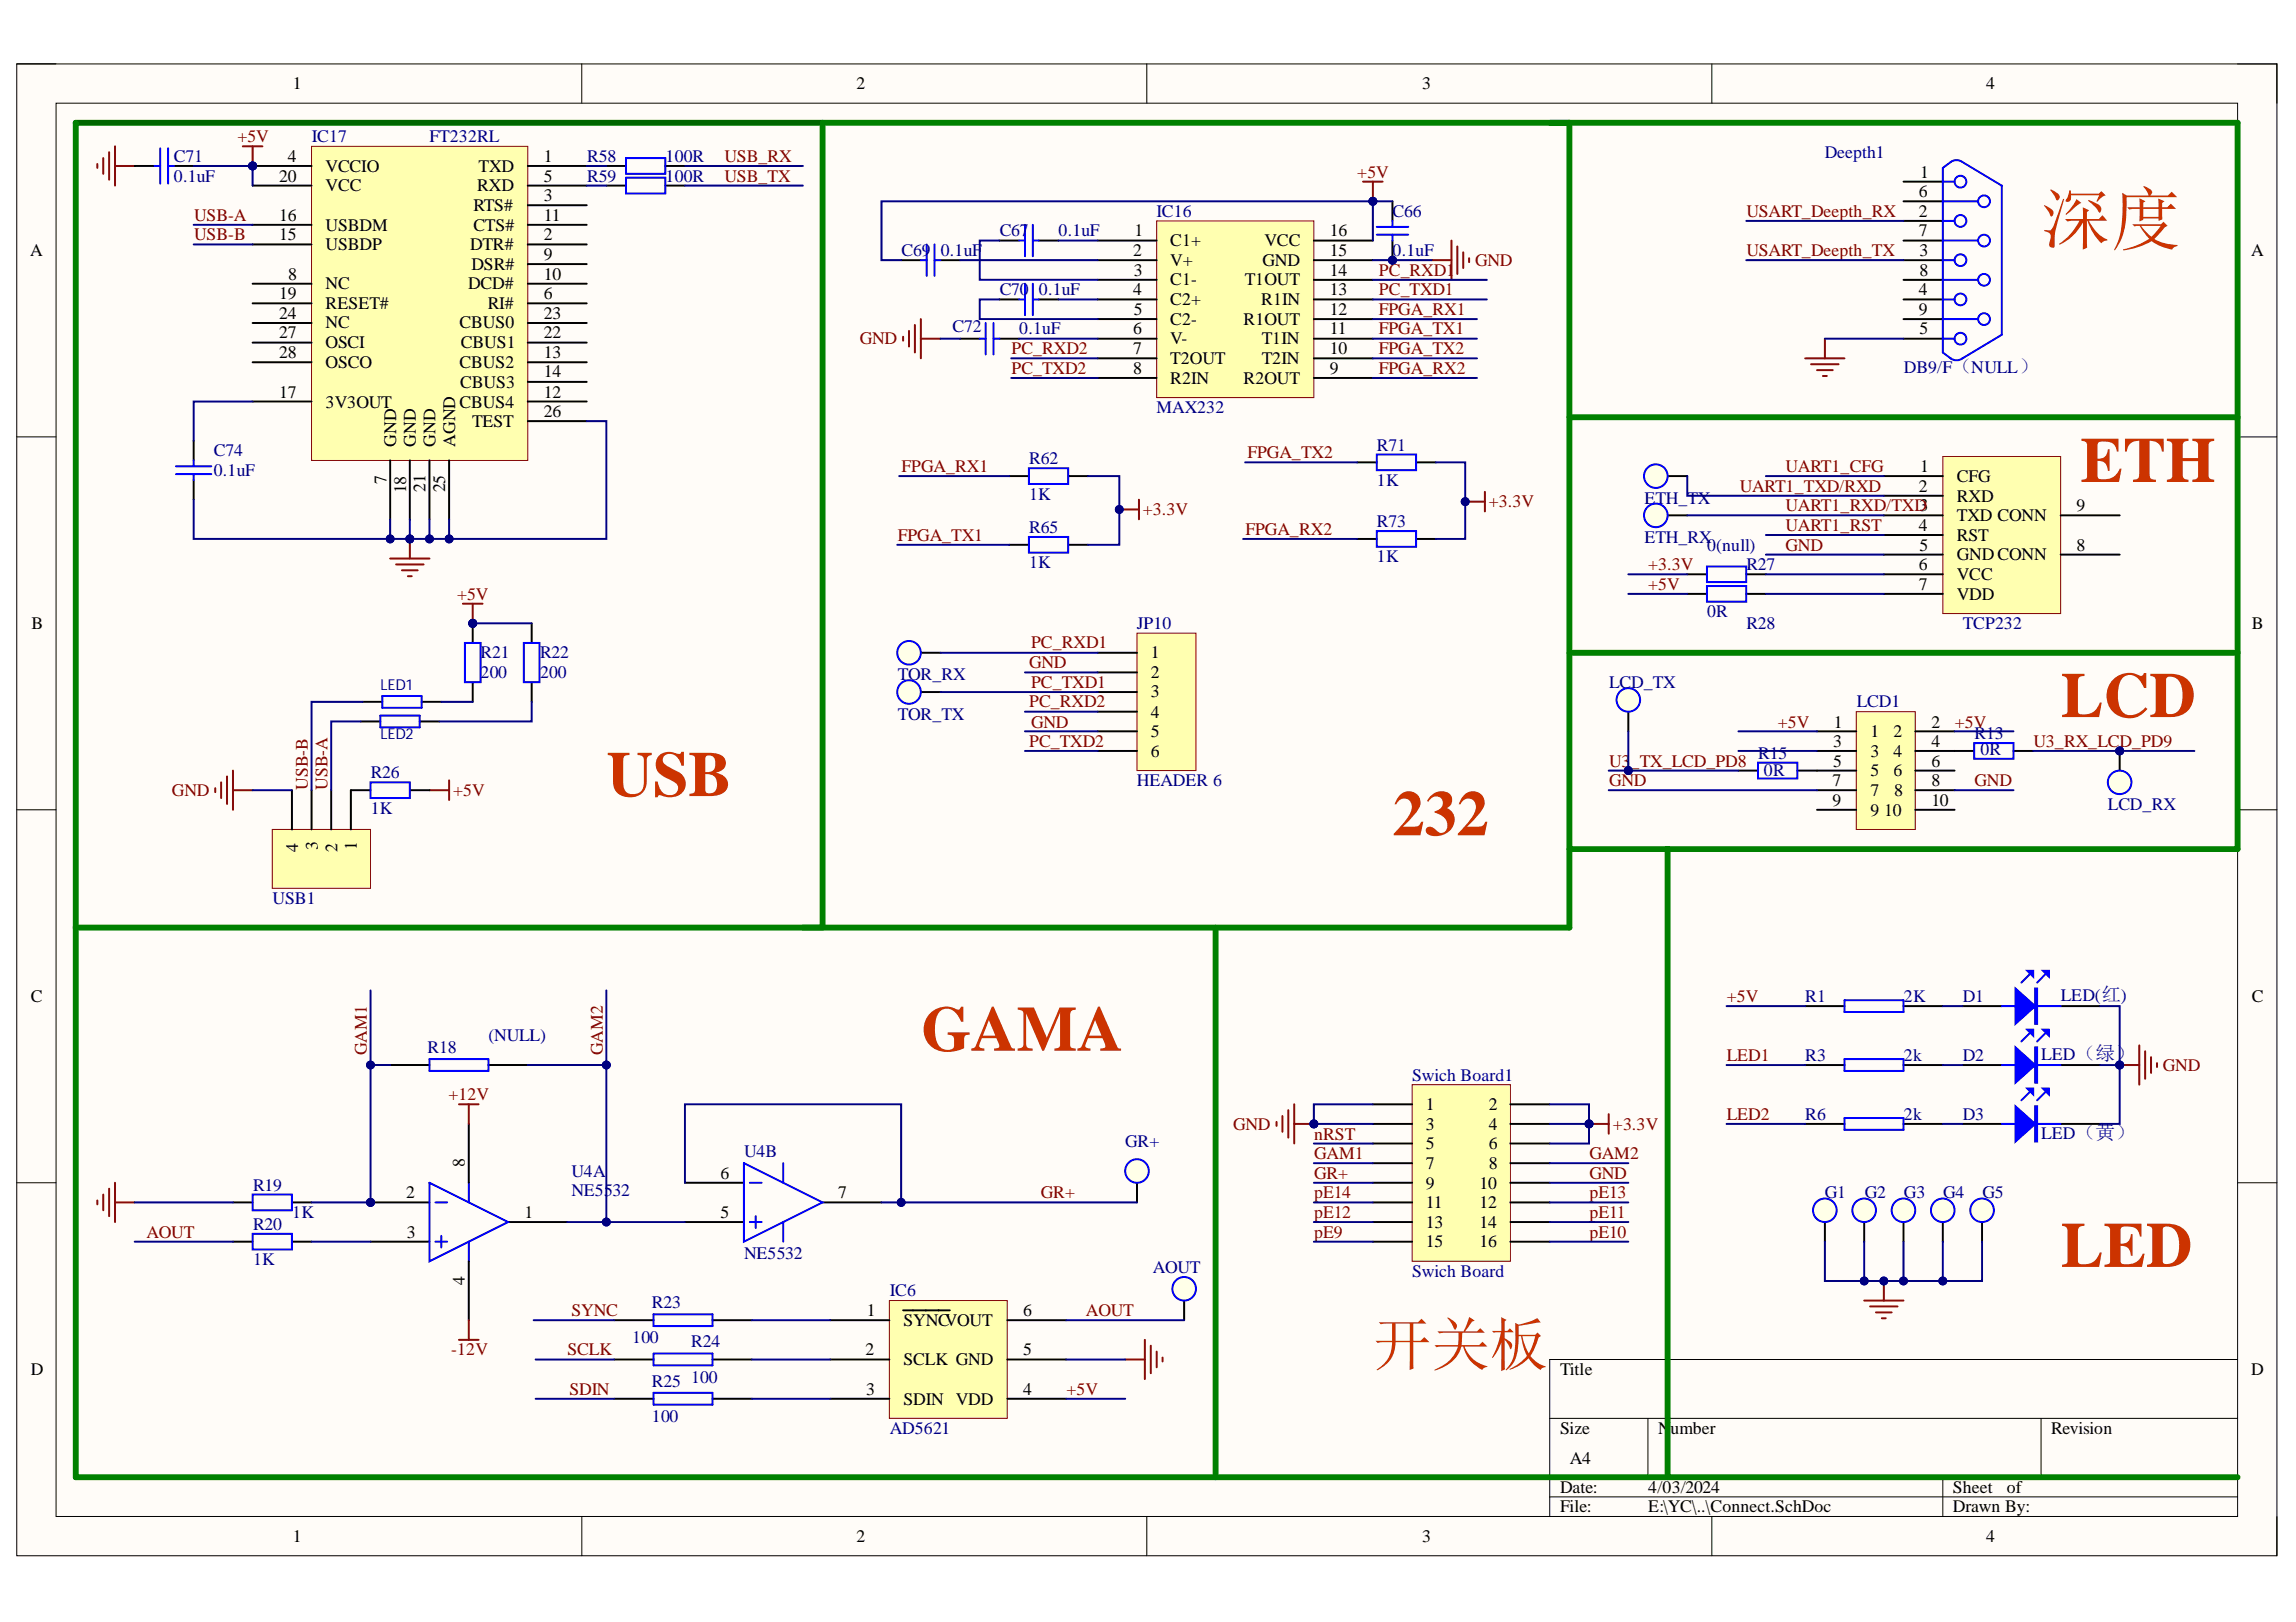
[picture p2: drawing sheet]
<svg xmlns="http://www.w3.org/2000/svg" width="297mm" height="210mm" viewBox="0 0 297 210" stroke-linecap="round" stroke-linejoin="round" font-family="sans-serif">
<defs><g id="words">
<text font-size="9" fill="#c30" x="264.1" y="31.5">深度</text>
<g font-size="8.3" fill="#c30">
<text x="269.2" y="62.4">ETH</text>
<text x="266.6" y="92.8">LCD</text>
<text x="78.5" y="103">USB</text>
<text x="180.2" y="108.1">232</text>
<text x="119.2" y="136">GAMA</text>
<text x="266.6" y="164">LED</text>
</g>
<text font-size="7.6" fill="#c30" x="177.6" y="176.6">开关板</text>
<g font-size="2.3">
<text x="37.9" y="11.6">1</text>
<text x="110.8" y="11.6">2</text>
<text x="184" y="11.6">3</text>
<text x="257" y="11.6">4</text>
<text x="36.1" y="23.5">20</text>
<text x="37.2" y="21">4</text>
<text x="42.1" y="22.2">VCCIO</text>
<text x="61.9" y="22.2">TXD</text>
<text x="70.4" y="23.5">5</text>
<text x="70.4" y="21">1</text>
<text x="248.4" y="23">1</text>
<text x="36.1" y="28.6">16</text>
<text x="42.1" y="24.8">VCC</text>
<text x="42.1" y="29.8">USBDM</text>
<text x="61.2" y="29.8">CTS#</text>
<text x="61.2" y="27.3">RTS#</text>
<text x="61.7" y="24.8">RXD</text>
<text x="70.4" y="28.6">11</text>
<text x="70.4" y="26">3</text>
<text x="248.3" y="25.5">6</text>
<text x="248.3" y="28.1">2</text>
<text x="3.9" y="33.1">A</text>
<text x="36.1" y="31.1">15</text>
<text x="42.1" y="32.4">USBDP</text>
<text x="60.8" y="32.4">DTR#</text>
<text x="61" y="34.9">DSR#</text>
<text x="70.4" y="33.6">9</text>
<text x="70.4" y="31.1">2</text>
<text x="146.6" y="33.1">2</text>
<text x="146.7" y="35.7">3</text>
<text x="146.8" y="30.6">1</text>
<text x="151.4" y="31.9">C1+</text>
<text x="151.4" y="34.4">V+</text>
<text x="163.3" y="34.4">GND</text>
<text x="163.6" y="31.9">VCC</text>
<text x="172" y="35.7">14</text>
<text x="172" y="33.1">15</text>
<text x="172" y="30.6">16</text>
<text x="248.3" y="30.6">7</text>
<text x="248.3" y="33.1">3</text>
<text x="248.3" y="35.7">8</text>
<text x="291.2" y="33.1">A</text>
<text x="36.1" y="38.7">19</text>
<text x="36.1" y="41.2">24</text>
<text x="37.3" y="36.2">8</text>
<text x="42.1" y="37.4">NC</text>
<text x="42.1" y="40">RESET#</text>
<text x="60.6" y="37.4">DCD#</text>
<text x="63.1" y="40">RI#</text>
<text x="70.4" y="41.2">23</text>
<text x="70.4" y="38.7">6</text>
<text x="70.4" y="36.2">10</text>
<text x="146.6" y="38.2">4</text>
<text x="146.7" y="40.7">5</text>
<text x="151.4" y="36.9">C1-</text>
<text x="151.4" y="39.5">C2+</text>
<text x="161.1" y="36.9">T1OUT</text>
<text x="163.2" y="39.5">R1IN</text>
<text x="172" y="40.7">12</text>
<text x="172" y="38.2">13</text>
<text x="248.3" y="38.2">4</text>
<text x="248.3" y="40.7">9</text>
<text x="36.1" y="43.8">27</text>
<text x="36.1" y="46.3">28</text>
<text x="42.1" y="42.5">NC</text>
<text x="42.1" y="45">OSCI</text>
<text x="42.1" y="47.6">OSCO</text>
<text x="59.5" y="47.6">CBUS2</text>
<text x="59.5" y="42.5">CBUS0</text>
<text x="59.6" y="45">CBUS1</text>
<text x="70.4" y="46.3">13</text>
<text x="70.4" y="43.8">22</text>
<text x="146.6" y="43.3">6</text>
<text x="146.6" y="45.8">7</text>
<text x="151.4" y="42">C2-</text>
<text x="151.4" y="44.5">V-</text>
<text x="151.4" y="47.1">T2OUT</text>
<text x="160.9" y="42">R1OUT</text>
<text x="163.3" y="47.1">T2IN</text>
<text x="163.3" y="44.5">T1IN</text>
<text x="172" y="45.8">10</text>
<text x="172" y="43.3">11</text>
<text x="248.3" y="43.3">5</text>
<text x="36.1" y="51.5">17</text>
<text x="42.1" y="52.7">3V3OUT</text>
<text x="59.5" y="52.7">CBUS4</text>
<text x="59.5" y="50.2">CBUS3</text>
<text x="70.4" y="51.5">12</text>
<text x="70.4" y="48.8">14</text>
<text x="146.6" y="48.3">8</text>
<text x="151.4" y="49.7">R2IN</text>
<text x="160.9" y="49.7">R2OUT</text>
<text x="172" y="48.3">9</text>
<text x="51.3" y="57.8" transform="rotate(-90 51.3 57.8)">GND</text>
<text x="53.8" y="57.8" transform="rotate(-90 53.8 57.8)">GND</text>
<text x="56.3" y="57.8" transform="rotate(-90 56.3 57.8)">GND</text>
<text x="58.9" y="57.8" transform="rotate(-90 58.9 57.8)">AGND</text>
<text x="61.1" y="55.3">TEST</text>
<text x="70.4" y="54">26</text>
<text x="50" y="62.6" transform="rotate(-90 50 62.6)">7</text>
<text x="52.5" y="63.8" transform="rotate(-90 52.5 63.8)">18</text>
<text x="55.1" y="63.6" transform="rotate(-90 55.1 63.6)">21</text>
<text x="57.6" y="63.7" transform="rotate(-90 57.6 63.7)">25</text>
<text x="248.3" y="63.6">2</text>
<text x="248.4" y="61.1">1</text>
<text x="253.2" y="62.4">CFG</text>
<text x="253.2" y="64.9">RXD</text>
<text x="248.3" y="68.7">4</text>
<text x="248.3" y="71.2">5</text>
<text x="253.2" y="67.4">TXD CONN</text>
<text x="253.2" y="70">RST</text>
<text x="268.6" y="71.2">8</text>
<text x="268.6" y="66.2">9</text>
<text x="248.3" y="73.8">6</text>
<text x="248.3" y="76.3">7</text>
<text x="253.2" y="72.5">GNDCONN</text>
<text x="253.2" y="75">VCC</text>
<text x="253.2" y="77.6">VDD</text>
<text x="4.1" y="81.4">B</text>
<text x="291.3" y="81.4">B</text>
<text x="148.9" y="85.2">1</text>
<text x="148.9" y="87.7">2</text>
<text x="148.9" y="90.3">3</text>
<text x="148.9" y="92.9">4</text>
<text x="148.9" y="95.4">5</text>
<text x="237.3" y="94.1">1</text>
<text x="242" y="95.4">1</text>
<text x="245" y="95.4">2</text>
<text x="249.9" y="94.1">2</text>
<text x="148.9" y="98">6</text>
<text x="237.1" y="101.8">7</text>
<text x="237.2" y="96.7">3</text>
<text x="237.2" y="99.2">5</text>
<text x="242" y="98">3</text>
<text x="242" y="100.5">5</text>
<text x="245" y="98">4</text>
<text x="245" y="100.5">6</text>
<text x="249.9" y="96.7">4</text>
<text x="249.9" y="99.2">6</text>
<text x="249.9" y="101.8">8</text>
<text x="237.1" y="104.3">9</text>
<text x="242" y="103">7</text>
<text x="242" y="105.6">9</text>
<text x="243.8" y="105.6">10</text>
<text x="245" y="103">8</text>
<text x="249.9" y="104.3">10</text>
<text x="38.6" y="110.2" transform="rotate(-90 38.6 110.2)">4</text>
<text x="41.1" y="110" transform="rotate(-90 41.1 110)">3</text>
<text x="43.6" y="110.2" transform="rotate(-90 43.6 110.2)">2</text>
<text x="46.2" y="110" transform="rotate(-90 46.2 110)">1</text>
<text x="4" y="129.6">C</text>
<text x="291.3" y="129.6">C</text>
<text x="184.5" y="143.7">1</text>
<text x="192.6" y="143.7">2</text>
<text x="184.5" y="146.2">3</text>
<text x="184.5" y="148.7">5</text>
<text x="192.6" y="146.2">4</text>
<text x="192.6" y="148.7">6</text>
<text x="52.5" y="155.1">2</text>
<text x="60.1" y="151" transform="rotate(-90 60.1 151)">8</text>
<text x="93.2" y="152.5">6</text>
<text x="108.4" y="155.1">7</text>
<text x="184.5" y="151.3">7</text>
<text x="184.5" y="153.8">9</text>
<text x="191.4" y="153.8">10</text>
<text x="192.6" y="151.3">8</text>
<text x="52.6" y="160.2">3</text>
<text x="67.8" y="157.6">1</text>
<text x="93.2" y="157.6">5</text>
<text x="184.5" y="156.3">11</text>
<text x="184.5" y="158.9">13</text>
<text x="184.5" y="161.4">15</text>
<text x="191.4" y="156.3">12</text>
<text x="191.4" y="158.9">14</text>
<text x="191.4" y="161.4">16</text>
<text x="60.1" y="166.3" transform="rotate(-90 60.1 166.3)">4</text>
<text x="112.2" y="170.3">1</text>
<text x="116.9" y="171.6">SYNCVOUT</text>
<text x="132.4" y="170.3">6</text>
<text x="4" y="177.9">D</text>
<text x="112" y="175.4">2</text>
<text x="116.9" y="176.6">SCLK GND</text>
<text x="132.4" y="175.4">5</text>
<text x="201.8" y="177.9">Title</text>
<text x="291.2" y="177.9">D</text>
<text x="112.1" y="180.5">3</text>
<text x="116.9" y="181.8">SDIN VDD</text>
<text x="132.4" y="180.5">4</text>
<text x="201.8" y="185.6">Size</text>
<text x="214.5" y="185.6">N</text>
<text x="216.1" y="185.6">umber</text>
<text x="265.3" y="185.6">Revision</text>
<text x="203.1" y="189.4">A4</text>
<text x="201.8" y="193.2">Date:</text>
<text x="201.8" y="195.7">File:</text>
<text x="213.2" y="193.2">4/03/2024</text>
<text x="213.2" y="195.7">E:\YC\..\Connect.SchDoc</text>
<text x="252.7" y="193.2">Sheet</text>
<text x="252.7" y="195.7">Drawn By:</text>
<text x="259.6" y="193.2">of</text>
<text x="37.9" y="199.5">1</text>
<text x="110.8" y="199.5">2</text>
<text x="184" y="199.5">3</text>
<text x="257" y="199.5">4</text>
</g>
<g font-size="2.3" fill="#000080">
<text x="22.5" y="23.5">0.1uF</text>
<text x="22.5" y="21">C71</text>
<text x="40.3" y="18.4">IC17</text>
<text x="55.6" y="18.4">FT232RL</text>
<text x="76" y="21">R58</text>
<text x="76" y="23.5">R59</text>
<text x="86.1" y="21">100R</text>
<text x="86.1" y="23.5">100R</text>
<text x="236.1" y="20.5">Deepth1</text>
<text x="149.6" y="28.1">IC16</text>
<text x="180.2" y="28.1">C66</text>
<text x="116.6" y="33.1">C69</text>
<text x="121.7" y="33.1">0.1uF</text>
<text x="129.3" y="30.6">C67</text>
<text x="136.9" y="30.6">0.1uF</text>
<text x="180.2" y="33.1">0.1uF</text>
<text x="129.3" y="38.2">C70</text>
<text x="134.4" y="38.2">0.1uF</text>
<text x="123.2" y="43">C72</text>
<text x="131.9" y="43.3">0.1uF</text>
<text x="149.6" y="53.5">MAX232</text>
<text x="246.3" y="48.3">DB9/F（NULL）</text>
<text x="27.7" y="59.1">C74</text>
<text x="178.1" y="58.3">R71</text>
<text x="27.7" y="61.6">0.1uF</text>
<text x="133.1" y="64.7">1K</text>
<text x="133.1" y="60.1">R62</text>
<text x="178.1" y="62.9">1K</text>
<text x="212.7" y="65.2">ETH_TX</text>
<text x="133.1" y="69">R65</text>
<text x="178.1" y="68.2">R73</text>
<text x="212.7" y="70.2">ETH_RX</text>
<text x="220.9" y="71.2">0(null)</text>
<text x="133.1" y="73.5">1K</text>
<text x="178.1" y="72.8">1K</text>
<text x="225.9" y="73.8">R27</text>
<text x="147.1" y="81.4">JP10</text>
<text x="220.9" y="79.9">0R</text>
<text x="225.9" y="81.4">R28</text>
<text x="253.9" y="81.4">TCP232</text>
<text x="62.2" y="87.7">200</text>
<text x="62.2" y="85.2">R21</text>
<text x="69.9" y="87.7">200</text>
<text x="69.9" y="85.2">R22</text>
<text x="116.1" y="88">TOR_RX</text>
<text x="208.2" y="89">LCD_TX</text>
<text x="116.1" y="93.1">TOR_TX</text>
<text x="240.2" y="91.5">LCD1</text>
<text x="255.4" y="95.7">R13</text>
<text x="48" y="100.7">R26</text>
<text x="147.1" y="101.8">HEADER 6</text>
<text x="227.5" y="98.2">R15</text>
<text x="228.2" y="100.5">0R</text>
<text x="256.2" y="97.7">0R</text>
<text x="48" y="105.3">1K</text>
<text x="272.7" y="104.8">LCD_RX</text>
<text x="35.3" y="117">USB1</text>
<text x="233.5" y="129.6">R1</text>
<text x="246.3" y="129.6">2K</text>
<text x="253.9" y="129.6">D1</text>
<text x="266.6" y="129.6">LED(红)</text>
<text x="55.3" y="136.3">R18</text>
<text x="63.2" y="134.7">(NULL)</text>
<text x="233.5" y="137.3">R3</text>
<text x="246.3" y="137.3">2k</text>
<text x="253.9" y="137.3">D2</text>
<text x="264.1" y="137.2">LED（绿）</text>
<text x="182.7" y="139.9">Swich Board1</text>
<text x="96.3" y="149.8">U4B</text>
<text x="145.6" y="148.5">GR+</text>
<text x="233.5" y="144.9">R6</text>
<text x="246.3" y="144.9">2k</text>
<text x="253.9" y="144.9">D3</text>
<text x="264.1" y="147.4">LED（黄）</text>
<text x="32.7" y="154.1">R19</text>
<text x="73.9" y="152.3">U4A</text>
<text x="73.9" y="154.8">NE5532</text>
<text x="236.1" y="155.1">G1</text>
<text x="241.2" y="155.1">G2</text>
<text x="246.3" y="155.1">G3</text>
<text x="251.4" y="155.1">G4</text>
<text x="256.5" y="155.1">G5</text>
<text x="32.7" y="159.1">R20</text>
<text x="37.8" y="157.6">1K</text>
<text x="32.7" y="163.7">1K</text>
<text x="96.3" y="162.9">NE5532</text>
<text x="115.1" y="167.8">IC6</text>
<text x="149.1" y="164.7">AOUT</text>
<text x="182.7" y="165.2">Swich Board</text>
<text x="81.8" y="173.8">100</text>
<text x="84.3" y="169.3">R23</text>
<text x="84.3" y="179.5">R25</text>
<text x="89.4" y="174.3">R24</text>
<text x="89.4" y="179">100</text>
<text x="84.3" y="184.1">100</text>
<text x="115.1" y="185.6">AD5621</text>
</g>
<g font-size="2.3" fill="#800000">
<text x="30.7" y="18.4">+5V</text>
<text x="93.7" y="23.5">USB_TX</text>
<text x="93.7" y="21">USB_RX</text>
<text x="175.6" y="23">+5V</text>
<text x="25.1" y="28.6">USB-A</text>
<text x="225.9" y="28.1">USART_Deepth_RX</text>
<text x="25.1" y="31.1">USB-B</text>
<text x="178.4" y="35.7">PC_RXD1</text>
<text x="190.8" y="34.4">GND</text>
<text x="225.9" y="33.1">USART_Deepth_TX</text>
<text x="178.4" y="38.2">PC_TXD1</text>
<text x="178.4" y="40.7">FPGA_RX1</text>
<text x="111.2" y="44.5">GND</text>
<text x="130.9" y="45.8">PC_RXD2</text>
<text x="178.4" y="43.3">FPGA_TX1</text>
<text x="178.4" y="45.8">FPGA_TX2</text>
<text x="130.9" y="48.3">PC_TXD2</text>
<text x="178.4" y="48.3">FPGA_RX2</text>
<text x="161.4" y="59.3">FPGA_TX2</text>
<text x="116.6" y="61.1">FPGA_RX1</text>
<text x="192.6" y="65.7">+3.3V</text>
<text x="225.1" y="63.6">UART1_TXD/RXD</text>
<text x="231" y="61.1">UART1_CFG</text>
<text x="116.1" y="70">FPGA_TX1</text>
<text x="147.9" y="66.7">+3.3V</text>
<text x="161.1" y="69.2">FPGA_RX2</text>
<text x="231" y="66.2">UART1_RXD/TXD3</text>
<text x="231" y="68.7">UART1_RST</text>
<text x="231" y="71.2">GND</text>
<text x="59.1" y="77.6">+5V</text>
<text x="213.2" y="73.8">+3.3V</text>
<text x="213.2" y="76.3">+5V</text>
<text x="133.4" y="83.9">PC_RXD1</text>
<text x="133.1" y="86.5">GND</text>
<text x="133.4" y="89">PC_TXD1</text>
<text x="133.1" y="91.5">PC_RXD2</text>
<text x="133.4" y="94.1">GND</text>
<text x="230" y="94.1">+5V</text>
<text x="252.9" y="94.1">+5V</text>
<text x="133.1" y="96.7">PC_TXD2</text>
<text x="208.2" y="99.2">U3</text>
<text x="208.2" y="101.8">GND</text>
<text x="211" y="99.2">_TX_LCD_PD8</text>
<text x="255.4" y="101.8">GND</text>
<text x="263.1" y="96.7">U3_RX_LCD_PD9</text>
<text x="22.2" y="103">GND</text>
<text x="39.8" y="102.3" transform="rotate(-90 39.8 102.3)">USB-B</text>
<text x="42.4" y="102.3" transform="rotate(-90 42.4 102.3)">USB-A</text>
<text x="58.6" y="103">+5V</text>
<text x="223.4" y="129.6">+5V</text>
<text x="47.5" y="136.6" transform="rotate(-90 47.5 136.6)">GAM1</text>
<text x="78" y="136.6" transform="rotate(-90 78 136.6)">GAM2</text>
<text x="223.4" y="137.3">LED1</text>
<text x="58" y="142.4">+12V</text>
<text x="279.8" y="138.6">GND</text>
<text x="159.5" y="146.2">GND</text>
<text x="170" y="147.5">nRST</text>
<text x="208.7" y="146.2">+3.3V</text>
<text x="223.4" y="144.9">LED2</text>
<text x="134.7" y="155.1">GR+</text>
<text x="170" y="155.1">pE14</text>
<text x="170" y="152.5">GR+</text>
<text x="170" y="150">GAM1</text>
<text x="205.6" y="155.1">pE13</text>
<text x="205.6" y="152.5">GND</text>
<text x="205.6" y="150">GAM2</text>
<text x="18.9" y="160.2">AOUT</text>
<text x="170" y="160.2">pE9</text>
<text x="170" y="157.6">pE12</text>
<text x="205.6" y="160.2">pE10</text>
<text x="205.6" y="157.6">pE11</text>
<text x="73.9" y="170.3">SYNC</text>
<text x="140.5" y="170.3">AOUT</text>
<text x="58.4" y="175.4">-12V</text>
<text x="73.4" y="175.4">SCLK</text>
<text x="73.7" y="180.5">SDIN</text>
<text x="138" y="180.5">+5V</text>
</g>
<g font-size="1.9" fill="#000080">
<text x="49.2" y="89.3">LED1</text>
<text x="49.2" y="95.7">LED2</text>
</g>
</g></defs>
<path d="M2.2 8.3h292.4v193h-292.4z" fill-rule="evenodd" fill="#fffcf8"/>
<path d="M2.2 8.3h292.4v193h-292.4z" fill="none" stroke="#000" stroke-width=".13"/>
<path d="M7.3 13.4h282.2v182.8h-282.2z" fill-rule="evenodd" fill="#fffcf8"/>
<g fill="none" stroke="#000" stroke-width=".13">
<path d="M2.2 8.3h5.1M7.3 13.4h282.2v182.8h-282.2zM75.3 8.3v5M148.4 8.3v5M221.5 8.3v5.1M289.5 8.3h5.1v5.1M2.2 56.5h5.1M289.5 56.5h5.1M2.2 104.8h5.1M289.5 104.8h5.1M2.2 153.1h5.1M289.5 153.1h5.1"/>
<path d="M289.5 175.9h-89v20.3M75.3 196.2v5.1M148.4 196.2v5.1M200.5 183.6h89M200.5 191.2h89M200.5 193.7h89M213.2 183.6v7.6M221.5 196.2v5.1M251.3 191.2v5M264.1 183.6v7.6M294.6 196.2v5.1"/>
</g>
<path d="M246.3 23.5h5M246.3 26.1h5M246.3 28.6h5M246.3 31.1h5M246.3 33.7h5M246.3 36.2h5M246.3 38.8h5M246.3 41.3h5M246.3 43.8h5M236.1 158.1v2.6" fill="none" stroke="#000" stroke-width=".25"/>
<g fill="none" stroke="#00f" stroke-width=".25">
<path d="M251.3 21.7l1.1-.7a1.27 1.27 0 0 1 1.5 0l5.1 3v19.3l-5.1 3.1a1.27 1.27 0 0 1-1.5 0l-1.1-.8zM251.3 38.8h1.6M251.3 36.2h4.6M251.3 33.7h1.6M251.3 31.1h4.6M251.3 28.6h1.6M251.3 26.1h4.6M251.3 23.5h1.6M251.3 43.8h1.6M251.3 41.3h4.6"/>
<circle cx="253.6" cy="33.7" r=".76"/>
<circle cx="253.6" cy="38.8" r=".76"/>
<circle cx="253.6" cy="23.5" r=".76"/>
<circle cx="253.6" cy="28.6" r=".76"/>
<circle cx="256.7" cy="26.1" r=".76"/>
<circle cx="256.7" cy="36.2" r=".76"/>
<circle cx="256.7" cy="31.1" r=".76"/>
<circle cx="253.6" cy="43.8" r=".76"/>
<circle cx="256.7" cy="41.3" r=".76"/>
</g>
<path d="M233.5 46.4h5.1M234.3 47.1h3.6M235.1 47.9h2M235.8 48.7h.5M236.1 43.8v2.6" fill="none" stroke="#800000" stroke-width=".25"/>
<circle cx="236.1" cy="156.6" r="1.53" fill="#ffffe8"/>
<circle cx="236.1" cy="156.6" r="1.53" fill="none" stroke="#00f" stroke-width=".25"/>
<path d="M241.2 168.3h5.1M241.9 169.1h3.6M242.7 169.8h2M243.5 170.6h.5M243.7 165.8v2.5" fill="none" stroke="#800000" stroke-width=".25"/>
<circle cx="243.7" cy="165.8" r=".51" fill="#000080"/>
<circle cx="243.7" cy="165.8" r=".51" fill="none" stroke="#000080" stroke-width=".13"/>
<path d="M241.2 158.1v2.6" fill="none" stroke="#000" stroke-width=".25"/>
<circle cx="241.2" cy="156.6" r="1.53" fill="#ffffe8"/>
<circle cx="241.2" cy="156.6" r="1.53" fill="none" stroke="#00f" stroke-width=".25"/>
<path d="M246.3 158.1v2.6" fill="none" stroke="#000" stroke-width=".25"/>
<circle cx="246.3" cy="156.6" r="1.53" fill="#ffffe8"/>
<circle cx="246.3" cy="156.6" r="1.53" fill="none" stroke="#00f" stroke-width=".25"/>
<path d="M251.3 158.1v2.6" fill="none" stroke="#000" stroke-width=".25"/>
<circle cx="251.3" cy="156.6" r="1.53" fill="#ffffe8"/>
<circle cx="251.3" cy="156.6" r="1.53" fill="none" stroke="#00f" stroke-width=".25"/>
<path d="M256.4 158.1v2.6" fill="none" stroke="#000" stroke-width=".25"/>
<circle cx="256.4" cy="156.6" r="1.52" fill="#ffffe8"/>
<g fill="none" stroke="#00f" stroke-width=".25">
<path d="M238.6 129.4h7.7v1.6h-7.7zM238.6 137.1h7.7v1.5h-7.7zM259 130.2h7.6M262.5 126.1l-1 1.1M264.6 126.1l-1.1 1.1M238.6 144.7h7.7v1.5h-7.7z"/>
<circle cx="256.4" cy="156.6" r="1.52"/>
</g>
<path d="M233.5 137.8h5.1M233.5 130.2h5.1M246.3 137.8h5M246.3 130.2h5M253.9 130.2h5.1M266.6 130.2h5.1M233.5 145.4h5.1M246.3 145.4h5" fill="none" stroke="#000" stroke-width=".25"/>
<path d="M260.7 127.9l2.6 2.3-2.6 2.3z" fill="#00f"/>
<path d="M260.7 127.9l2.6 2.3-2.6 2.3zM263.3 127.9h.2v4.6h-.2zM263.4 127.9v4.6" fill="none" stroke="#00f" stroke-width=".25"/>
<path d="M264.3 125.6h.8v.8z" fill="#00f"/>
<path d="M264.3 125.6h.8v.8z" fill="none" stroke="#00f" stroke-width=".25"/>
<path d="M262.3 125.6h.7v.8z" fill="#00f"/>
<path d="M259 137.8h7.6M262.3 125.6h.7v.8zM262.5 133.8l-1 1M264.6 133.8l-1.1 1" fill="none" stroke="#00f" stroke-width=".25"/>
<path d="M253.9 137.8h5.1M266.6 137.8h5.1" fill="none" stroke="#000" stroke-width=".25"/>
<path d="M260.7 135.5l2.6 2.3-2.6 2.3z" fill="#00f"/>
<path d="M260.7 135.5l2.6 2.3-2.6 2.3zM263.3 135.5h.2v4.6h-.2zM263.4 135.5v4.6" fill="none" stroke="#00f" stroke-width=".25"/>
<path d="M264.3 133.3h.8v.7z" fill="#00f"/>
<path d="M264.3 133.3h.8v.7z" fill="none" stroke="#00f" stroke-width=".25"/>
<path d="M262.3 133.3h.7v.7z" fill="#00f"/>
<path d="M262.3 133.3h.7v.7zM259 145.4h7.6M262.5 141.4l-1 1M264.6 141.4l-1.1 1" fill="none" stroke="#00f" stroke-width=".25"/>
<path d="M253.9 145.4h5.1M266.6 145.4h5.1" fill="none" stroke="#000" stroke-width=".25"/>
<path d="M260.7 143.2l2.6 2.2-2.6 2.3z" fill="#00f"/>
<path d="M260.7 143.2l2.6 2.2-2.6 2.3zM263.3 143.2h.2v4.5h-.2zM263.4 143.2v4.5" fill="none" stroke="#00f" stroke-width=".25"/>
<path d="M264.3 140.9h.8v.7z" fill="#00f"/>
<path d="M264.3 140.9h.8v.7z" fill="none" stroke="#00f" stroke-width=".25"/>
<path d="M262.3 140.9h.7v.7z" fill="#00f"/>
<path d="M262.3 140.9h.7v.7z" fill="none" stroke="#00f" stroke-width=".25"/>
<path d="M274.2 137.8h2.6M276.8 135.3v5.1M277.5 136v3.6M278.3 136.8v2M279.1 137.6v.5" fill="none" stroke="#800000" stroke-width=".25"/>
<circle cx="274.2" cy="137.8" r=".51" fill="#000080"/>
<circle cx="274.2" cy="137.8" r=".51" fill="none" stroke="#000080" stroke-width=".13"/>
<path d="M14.1 19.7v3.6M14.9 18.9v5.1M31.4 18.9h2.6M32.7 18.9v2.6M12.6 21.2v.5M13.4 20.5v2M14.9 21.5h2.5" fill="none" stroke="#800000" stroke-width=".25"/>
<circle cx="32.7" cy="21.5" r=".51" fill="#000080"/>
<circle cx="32.7" cy="21.5" r=".51" fill="none" stroke="#000080" stroke-width=".13"/>
<path d="M17.4 21.5h2.6M22.5 21.5h2.6M25.1 57v2.6M25.1 62.1v2.6" fill="none" stroke="#000" stroke-width=".25"/>
<path d="M20.7 19.2v4.6M21.7 19.2v4.6M20 21.5h.7M21.7 21.5h.8M25.1 59.6v.7M22.8 61.4h4.5M22.8 60.3h4.5M25.1 61.4v.7" fill="none" stroke="#00f" stroke-width=".25"/>
<circle cx="32.7" cy="21.5" r=".51" fill="#000080"/>
<circle cx="32.7" cy="21.5" r=".51" fill="none" stroke="#000080" stroke-width=".13"/>
<path d="M40.3 18.9h28v40.7h-28z" fill-rule="evenodd" fill="#ffffb0"/>
<path d="M40.3 18.9h28v40.7h-28z" fill="none" stroke="#800000" stroke-width=".13"/>
<path d="M32.7 21.5h7.6" fill="none" stroke="#000" stroke-width=".25"/>
<circle cx="32.7" cy="21.5" r=".51" fill="#000080"/>
<circle cx="32.7" cy="21.5" r=".51" fill="none" stroke="#000080" stroke-width=".13"/>
<g fill="none" stroke="#000" stroke-width=".25">
<path d="M32.7 24h7.6M32.7 29.1h7.6M32.7 31.6h7.6M32.7 36.7h7.6M32.7 39.3h7.6M68.3 24h7.6M68.3 29.1h7.6M68.3 31.6h7.6M68.3 36.7h7.6M68.3 39.3h7.6M68.3 34.2h7.6M68.3 26.6h7.6"/>
<path d="M68.3 21.5h7.6M78.4 24h2.6M78.4 21.5h2.6M86.1 24h2.5M86.1 21.5h2.5M32.7 41.8h7.6M32.7 44.3h7.6M32.7 46.9h7.6M32.7 52h7.6M50.5 59.6v7.6M53 59.6v7.6M55.6 59.6v7.6"/>
<path d="M58.1 59.6v7.6M68.3 41.8h7.6M68.3 44.3h7.6M68.3 46.9h7.6M68.3 52h7.6M68.3 54.5h7.6M68.3 49.4h7.6"/>
</g>
<path d="M81 20.5h5.1v2h-5.1zM81 23h5.1v2h-5.1z" fill="none" stroke="#00f" stroke-width=".25"/>
<path d="M50.5 72.3h5.1M51.2 73h3.6M52 73.8h2M52.8 74.6h.5M53 69.7v2.6" fill="none" stroke="#800000" stroke-width=".25"/>
<circle cx="53" cy="69.7" r=".51" fill="#000080"/>
<circle cx="53" cy="69.7" r=".51" fill="none" stroke="#000080" stroke-width=".13"/>
<path d="M35.2 107.3h12.7v7.7h-12.7z" fill-rule="evenodd" fill="#ffffb0"/>
<path d="M35.2 107.3h12.7v7.7h-12.7z" fill="none" stroke="#800000" stroke-width=".13"/>
<path d="M37.8 102.3v5M40.3 102.3v5M42.8 102.3v5M47.9 102.3h-2.5v5M53 102.3h2.6" fill="none" stroke="#000" stroke-width=".25"/>
<path d="M59.9 78.1h2.5M61.2 78.1v2.6M30.1 99.7v5.1M27.8 102v.5M28.6 101.2v2.1M29.4 100.5v3.5M30.1 102.3h2.6M55.6 102.3h2.5M58.1 101v2.5" fill="none" stroke="#800000" stroke-width=".25"/>
<path d="M47.9 101.2h5.1v2.1h-5.1z" fill="none" stroke="#00f" stroke-width=".25"/>
<circle cx="61.2" cy="80.7" r=".51" fill="#000080"/>
<circle cx="61.2" cy="80.7" r=".51" fill="none" stroke="#000080" stroke-width=".13"/>
<circle cx="61.2" cy="80.7" r=".51" fill="#000080"/>
<circle cx="61.2" cy="80.7" r=".51" fill="none" stroke="#000080" stroke-width=".13"/>
<path d="M61.2 80.7v2.5" fill="none" stroke="#000" stroke-width=".25"/>
<circle cx="61.2" cy="80.7" r=".51" fill="#000080"/>
<circle cx="61.2" cy="80.7" r=".51" fill="none" stroke="#000080" stroke-width=".13"/>
<path d="M46.7 93.4h2.5M46.9 90.8h2.6M54.3 93.4h2.5M54.5 90.8h2.6M61.2 88.3v2.5M68.8 80.7v2.5M68.8 88.3v2.5" fill="none" stroke="#000" stroke-width=".25"/>
<path d="M49.2 92.6h5.1v1.5h-5.1zM49.5 90.1h5v1.5h-5zM60.1 83.2h2.1v5.1h-2.1zM67.8 83.2h2v5.1h-2z" fill="none" stroke="#00f" stroke-width=".25"/>
<circle cx="47.9" cy="155.6" r=".51" fill="#000080"/>
<circle cx="47.9" cy="155.6" r=".51" fill="none" stroke="#000080" stroke-width=".13"/>
<path d="M47.9 155.6h7.7" fill="none" stroke="#000" stroke-width=".25"/>
<circle cx="47.9" cy="155.6" r=".51" fill="#000080"/>
<circle cx="47.9" cy="155.6" r=".51" fill="none" stroke="#000080" stroke-width=".13"/>
<path d="M50.5 137.8h5.1M63.2 137.8h5.1M60.6 145.4v7.7M65.7 158.1h7.7M88.6 158.1h7.6M88.6 153.1h7.6M106.4 155.6h7.6M147.1 153.1v2.5M47.9 160.7h7.7M60.6 163.2v7.6" fill="none" stroke="#000" stroke-width=".25"/>
<g fill="none" stroke="#00f" stroke-width=".25">
<path d="M55.6 137.1h7.6v1.5h-7.6zM55.6 153.1l10.1 5-10.1 5.1zM56.3 155.6h1.6M57.1 159.9v1.5M60.6 153.1v2.5M96.2 150.5l10.2 5.1-10.2 5.1zM97 153.1h1.5M97 158.1h1.5M97.8 157.4v1.5M101.3 150.5v2.6M101.3 158.1v2.6M56.3 160.7h1.6"/>
<path d="M60.6 160.7v2.5"/>
</g>
<path d="M12.6 155.3v.6M13.4 154.6v2M14.1 153.8v3.6M14.9 153.1v5M14.9 155.6h2.5M59.4 142.9h2.5M60.6 142.9v2.5M59.4 173.4h2.5M60.6 170.9v2.5" fill="none" stroke="#800000" stroke-width=".25"/>
<circle cx="147.1" cy="151.5" r="1.53" fill="#ffffe8"/>
<circle cx="147.1" cy="151.5" r="1.53" fill="none" stroke="#00f" stroke-width=".25"/>
<path d="M145.6 175.9h2.5M148.1 173.4v5.1M148.9 174.1v3.6M149.6 174.9v2M150.4 175.7v.5" fill="none" stroke="#800000" stroke-width=".25"/>
<path d="M115.1 168.3h15.2v15.3h-15.2z" fill-rule="evenodd" fill="#ffffb0"/>
<path d="M115.1 168.3h15.2v15.3h-15.2z" fill="none" stroke="#800000" stroke-width=".13"/>
<g fill="none" stroke="#000" stroke-width=".25">
<path d="M79.5 170.8h5M79.5 175.9h5.1M92.2 170.8h5.1M92.2 175.9h5.1M107.4 170.8h7.7M107.4 175.9h7.7M116.8 169.6h6.1M130.3 170.8h7.6M130.3 175.9h7.6M153.2 168.3v2.5M79.5 181h5.1M92.2 181h5.1"/>
<path d="M107.4 181h7.7M130.3 181h7.6"/>
</g>
<path d="M84.5 170.1h7.7v1.5h-7.7zM84.6 175.2h7.6v1.5h-7.6zM84.6 180.2h7.6v1.6h-7.6z" fill="none" stroke="#00f" stroke-width=".25"/>
<circle cx="153.2" cy="166.8" r="1.52" fill="#ffffe8"/>
<circle cx="153.2" cy="166.8" r="1.52" fill="none" stroke="#00f" stroke-width=".25"/>
<path d="M149.6 28.6h20.4v22.9h-20.4z" fill-rule="evenodd" fill="#ffffb0"/>
<path d="M149.6 28.6h20.4v22.9h-20.4z" fill="none" stroke="#800000" stroke-width=".13"/>
<g fill="none" stroke="#000" stroke-width=".25">
<path d="M116.6 33.7h2.5M121.7 33.7h2.5M129.3 31.1h2.5M129.3 38.8h2.5M134.4 31.1h2.5M134.4 38.8h2.5M142 31.1h7.6M142 33.7h7.6M142 36.2h7.6M142 38.8h7.6M170 33.7h7.6M170 36.2h7.6"/>
<path d="M170 38.8h7.6M170 31.1h7.6M124.2 43.8h2.6M129.3 43.8h2.5M142 41.3h7.6M142 43.8h7.6M142 46.4h7.6M142 48.9h7.6M170 41.3h7.6M170 43.8h7.6M170 46.4h7.6M170 48.9h7.6"/>
</g>
<g fill="none" stroke="#00f" stroke-width=".25">
<path d="M119.1 33.7h.8M119.9 31.6v4.1M120.9 31.6v4.1M120.9 33.7h.8M131.8 31.1h.8M131.8 38.8h.8M132.6 29.1v4.1M132.6 36.7v4.1M133.6 29.1v4.1M133.6 36.7v4.1M133.6 31.1h.8M133.6 38.8h.8"/>
<path d="M126.8 43.8h.7M127.5 41.8v4.1M128.5 41.8v4.1M128.5 43.8h.8"/>
</g>
<circle cx="180.1" cy="33.7" r=".51" fill="#000080"/>
<circle cx="180.1" cy="33.7" r=".51" fill="none" stroke="#000080" stroke-width=".13"/>
<path d="M180.1 31.1v2.6" fill="none" stroke="#000" stroke-width=".25"/>
<circle cx="180.1" cy="33.7" r=".51" fill="#000080"/>
<circle cx="180.1" cy="33.7" r=".51" fill="none" stroke="#000080" stroke-width=".13"/>
<path d="M180.1 26.1v2.5" fill="none" stroke="#000" stroke-width=".25"/>
<path d="M178.1 29.4h4.1M178.1 30.4h4.1M180.1 28.6v.8M180.1 30.4v.7" fill="none" stroke="#00f" stroke-width=".25"/>
<path d="M176.3 23.5h2.6M177.6 23.5v2.6M185.2 33.7h2.6M187.8 31.1v5.1M188.5 31.9v3.6M189.3 32.7v2M190.1 33.4v.5M116.8 43.6v.5M117.6 42.8v2M118.4 42.1v3.5M119.1 41.3v5.1M119.1 43.8h2.6" fill="none" stroke="#800000" stroke-width=".25"/>
<circle cx="177.6" cy="26.1" r=".51" fill="#000080"/>
<circle cx="177.6" cy="26.1" r=".51" fill="none" stroke="#000080" stroke-width=".13"/>
<path d="M144.8 65.9h2.5M147.3 64.7v2.5" fill="none" stroke="#800000" stroke-width=".25"/>
<circle cx="144.8" cy="65.9" r=".51" fill="#000080"/>
<circle cx="144.8" cy="65.9" r=".51" fill="none" stroke="#000080" stroke-width=".13"/>
<path d="M130.6 70.5h2.5M130.6 61.6h2.5M138.2 70.5h2.5M138.2 61.6h2.5" fill="none" stroke="#000" stroke-width=".25"/>
<path d="M133.1 69.5h5.1v2h-5.1zM133.1 60.6h5.1v2h-5.1z" fill="none" stroke="#00f" stroke-width=".25"/>
<path d="M189.6 64.9h2.5M192.1 63.6v2.6" fill="none" stroke="#800000" stroke-width=".25"/>
<circle cx="189.6" cy="64.9" r=".51" fill="#000080"/>
<circle cx="189.6" cy="64.9" r=".51" fill="none" stroke="#000080" stroke-width=".13"/>
<path d="M175.6 59.8h2.5M183.2 59.8h2.5M175.6 69.7h2.5M183.2 69.7h2.5" fill="none" stroke="#000" stroke-width=".25"/>
<path d="M178.1 58.8h5.1v2h-5.1zM178.1 68.7h5.1v2.1h-5.1z" fill="none" stroke="#00f" stroke-width=".25"/>
<path d="M9.8 15.9h96.6" fill="none" stroke="#060" stroke-width=".76"/>
<path d="M9.8 15.9v175.3h147.5v-71.2M203 15.9v104.1h-193.2M203 54h86.5v-38.1h-183.1v104.1" fill="none" stroke="#008000" stroke-width=".76"/>
<path d="M251.3 59.1h15.3v20.3h-15.3z" fill-rule="evenodd" fill="#ffffb0"/>
<path d="M251.3 59.1h15.3v20.3h-15.3z" fill="none" stroke="#800000" stroke-width=".13"/>
<g fill="none" stroke="#000" stroke-width=".25">
<path d="M218.3 74.3h2.5M218.3 76.9h2.5M225.9 74.3h2.6M225.9 76.9h2.6M243.7 61.6h7.6M243.7 64.2h7.6M243.7 66.7h7.6M243.7 69.2h7.6M243.7 71.8h7.6M243.7 74.3h7.6M243.7 76.9h7.6M266.6 66.7h7.6"/>
<path d="M266.6 71.8h7.6"/>
</g>
<path d="M220.8 73.3h5.1v2h-5.1zM220.8 75.8h5.1v2.1h-5.1z" fill="none" stroke="#00f" stroke-width=".25"/>
<path d="M289.5 54v30.5h-86.5" fill="none" stroke="#008000" stroke-width=".76"/>
<path d="M240.1 92.1h7.7v15.2h-7.7z" fill-rule="evenodd" fill="#ffffb0"/>
<path d="M240.1 92.1h7.7v15.2h-7.7z" fill="none" stroke="#800000" stroke-width=".13"/>
<g fill="none" stroke="#000" stroke-width=".25">
<path d="M210.7 92.1v2.5M224.9 99.7h2.5M232.5 99.7h7.6M235.1 94.6h5M235.1 97.2h5M247.8 94.6h5.1M247.8 97.2h7.6M247.8 99.7h5.1M260.5 97.2h2.5M235.1 102.3h5M235.1 104.8h5M247.8 102.3h5.1"/>
<path d="M247.8 104.8h5.1"/>
</g>
<path d="M227.4 98.7h5.1v2h-5.1zM255.4 96.2h5.1v2h-5.1z" fill="none" stroke="#00f" stroke-width=".25"/>
<path d="M289.5 84.5v25.4h-86.5M215.7 109.9v81.3M157.3 191.2h132.2" fill="none" stroke="#008000" stroke-width=".76"/>
<circle cx="210.7" cy="90.6" r="1.52" fill="#ffffe8"/>
<circle cx="210.7" cy="90.6" r="1.52" fill="none" stroke="#00f" stroke-width=".25"/>
<circle cx="274.2" cy="97.2" r=".51" fill="#000080"/>
<circle cx="274.2" cy="97.2" r=".51" fill="none" stroke="#000080" stroke-width=".13"/>
<path d="M274.2 97.2v2.5" fill="none" stroke="#000" stroke-width=".25"/>
<circle cx="274.2" cy="97.2" r=".51" fill="#000080"/>
<circle cx="274.2" cy="97.2" r=".51" fill="none" stroke="#000080" stroke-width=".13"/>
<circle cx="274.2" cy="101.2" r="1.52" fill="#ffffe8"/>
<g fill="none" stroke="#00f" stroke-width=".25">
<path d="M32.7 154.6h5.1v2h-5.1zM32.7 159.7h5.1v2h-5.1z"/>
<circle cx="274.2" cy="101.2" r="1.52"/>
</g>
<path d="M30.1 155.6h2.6M37.8 155.6h2.5M30.1 160.7h2.6M37.8 160.7h2.5" fill="none" stroke="#000" stroke-width=".25"/>
<path d="M182.7 140.4h12.7v22.8h-12.7z" fill-rule="evenodd" fill="#ffffb0"/>
<path d="M182.7 140.4h12.7v22.8h-12.7z" fill="none" stroke="#800000" stroke-width=".13"/>
<g fill="none" stroke="#000" stroke-width=".25">
<path d="M177.6 142.9h5.1M177.6 145.4h5.1M177.6 148h5.1M177.6 150.5h5.1M177.6 153.1h5.1M177.6 155.6h5.1M177.6 158.1h5.1M195.4 142.9h5.1M195.4 145.4h5.1M195.4 148h5.1M195.4 150.5h5.1M195.4 153.1h5.1"/>
<path d="M195.4 155.6h5.1M195.4 158.1h5.1M177.6 160.7h5.1M195.4 160.7h5.1"/>
</g>
<path d="M205.6 145.4h2.5M208.1 144.2v2.5" fill="none" stroke="#800000" stroke-width=".25"/>
<circle cx="205.6" cy="145.4" r=".51" fill="#000080"/>
<circle cx="205.6" cy="145.4" r=".51" fill="none" stroke="#000080" stroke-width=".13"/>
<path d="M165.1 145.2v.5M165.9 144.4v2.1M166.7 143.7v3.5M167.4 142.9v5.1M167.4 145.4h2.6" fill="none" stroke="#800000" stroke-width=".25"/>
<circle cx="170" cy="145.4" r=".51" fill="#000080"/>
<circle cx="170" cy="145.4" r=".51" fill="none" stroke="#000080" stroke-width=".13"/>
<path d="M147.1 81.9h7.6v17.8h-7.6z" fill-rule="evenodd" fill="#ffffb0"/>
<path d="M147.1 81.9h7.6v17.8h-7.6z" fill="none" stroke="#800000" stroke-width=".13"/>
<path d="M215.7 61.6h2.6M142 84.5h5.1M142 87h5.1M142 89.6h5.1M142 92.1h5.1M142 94.6h5.1M142 97.2h5.1" fill="none" stroke="#000" stroke-width=".25"/>
<circle cx="214.2" cy="61.6" r="1.53" fill="#ffffe8"/>
<circle cx="214.2" cy="61.6" r="1.53" fill="none" stroke="#00f" stroke-width=".25"/>
<path d="M215.7 66.7h2.6" fill="none" stroke="#000" stroke-width=".25"/>
<circle cx="214.2" cy="66.7" r="1.53" fill="#ffffe8"/>
<circle cx="214.2" cy="66.7" r="1.53" fill="none" stroke="#00f" stroke-width=".25"/>
<path d="M75.9 54.5h2.5v15.2h-53.3v-5M17.4 155.6h12.7M17.4 160.7h12.7" fill="none" stroke="#000080" stroke-width=".25"/>
<circle cx="58.1" cy="69.7" r=".51" fill="#000080"/>
<circle cx="58.1" cy="69.7" r=".51" fill="none" stroke="#000080" stroke-width=".13"/>
<circle cx="55.6" cy="69.7" r=".51" fill="#000080"/>
<circle cx="55.6" cy="69.7" r=".51" fill="none" stroke="#000080" stroke-width=".13"/>
<circle cx="53" cy="69.7" r=".51" fill="#000080"/>
<circle cx="53" cy="69.7" r=".51" fill="none" stroke="#000080" stroke-width=".13"/>
<circle cx="50.5" cy="69.7" r=".51" fill="#000080"/>
<circle cx="50.5" cy="69.7" r=".51" fill="none" stroke="#000080" stroke-width=".13"/>
<path d="M25.1 21.5h7.6v2.5M25.1 31.6h7.6M25.1 29.1h7.6M32.7 52h-7.6v5" fill="none" stroke="#000080" stroke-width=".25"/>
<circle cx="32.7" cy="21.5" r=".51" fill="#000080"/>
<circle cx="32.7" cy="21.5" r=".51" fill="none" stroke="#000080" stroke-width=".13"/>
<path d="M32.7 102.3h5.1M50.5 137.8h-2.6v17.8h-7.6M40.3 160.7h7.6" fill="none" stroke="#000080" stroke-width=".25"/>
<circle cx="47.9" cy="155.6" r=".51" fill="#000080"/>
<circle cx="47.9" cy="155.6" r=".51" fill="none" stroke="#000080" stroke-width=".13"/>
<circle cx="47.9" cy="137.8" r=".51" fill="#000080"/>
<circle cx="47.9" cy="137.8" r=".51" fill="none" stroke="#000080" stroke-width=".13"/>
<path d="M46.7 93.4h-3.9v8.9M46.9 90.8h-6.6v11.5M57.1 90.8h4.1M61.2 80.7h7.6M68.8 90.8v2.6h-12" fill="none" stroke="#000080" stroke-width=".25"/>
<circle cx="61.2" cy="80.7" r=".51" fill="#000080"/>
<circle cx="61.2" cy="80.7" r=".51" fill="none" stroke="#000080" stroke-width=".13"/>
<path d="M68.3 137.8h10.1v20.3" fill="none" stroke="#000080" stroke-width=".25"/>
<circle cx="78.4" cy="137.8" r=".51" fill="#000080"/>
<circle cx="78.4" cy="137.8" r=".51" fill="none" stroke="#000080" stroke-width=".13"/>
<circle cx="78.4" cy="158.1" r=".51" fill="#000080"/>
<circle cx="78.4" cy="158.1" r=".51" fill="none" stroke="#000080" stroke-width=".13"/>
<path d="M73.4 158.1h15.2M69 170.8h10.5M69.3 175.9h10.2M69.3 181h10.2" fill="none" stroke="#000080" stroke-width=".25"/>
<circle cx="78.4" cy="158.1" r=".51" fill="#000080"/>
<circle cx="78.4" cy="158.1" r=".51" fill="none" stroke="#000080" stroke-width=".13"/>
<path d="M75.9 24h2.5M75.9 21.5h2.5M88.6 153.1v-10.2h28v12.7" fill="none" stroke="#000080" stroke-width=".25"/>
<circle cx="116.6" cy="155.6" r=".51" fill="#000080"/>
<circle cx="116.6" cy="155.6" r=".51" fill="none" stroke="#000080" stroke-width=".13"/>
<path d="M88.6 24h15.3M88.6 21.5h15.3M114 155.6h33.1M97.3 175.9h10.1M97.3 170.8h10.1M97.3 181h10.1" fill="none" stroke="#000080" stroke-width=".25"/>
<circle cx="116.6" cy="155.6" r=".51" fill="#000080"/>
<circle cx="116.6" cy="155.6" r=".51" fill="none" stroke="#000080" stroke-width=".13"/>
<path d="M180.1 26.1h-66.1v7.6h2.6" fill="none" stroke="#000080" stroke-width=".25"/>
<circle cx="177.6" cy="26.1" r=".51" fill="#000080"/>
<circle cx="177.6" cy="26.1" r=".51" fill="none" stroke="#000080" stroke-width=".13"/>
<g fill="none" stroke="#000080" stroke-width=".25">
<path d="M124.2 33.7h17.8M129.3 38.8h-2.5v2.5h15.2M129.3 31.1h-2.5v5.1h15.2M136.9 38.8h5.1M136.9 31.1h5.1M121.7 43.8h2.5M130.8 48.9h11.2M130.8 46.4h11.2M131.8 43.8h10.2M116.1 70.5h14.5M116.3 61.6h14.3M140.7 61.6h4.1v8.9h-4.1"/>
<path d="M132.6 97.2h9.4M132.6 94.6h9.4M132.6 92.1h9.4M132.6 87h9.4M137.9 170.8h15.3M137.9 175.9h7.7M137.9 181h7.7"/>
</g>
<circle cx="144.8" cy="65.9" r=".51" fill="#000080"/>
<circle cx="144.8" cy="65.9" r=".51" fill="none" stroke="#000080" stroke-width=".13"/>
<path d="M161.1 59.8h14.5M160.8 69.7h14.8M170 158.1h7.6M170 155.6h7.6M170 153.1h7.6M170 150.5h7.6M170 148h7.6M170 145.4h7.6M170 160.7h7.6" fill="none" stroke="#000080" stroke-width=".25"/>
<circle cx="170" cy="145.4" r=".51" fill="#000080"/>
<circle cx="170" cy="145.4" r=".51" fill="none" stroke="#000080" stroke-width=".13"/>
<path d="M177.6 142.9h-7.6v2.5" fill="none" stroke="#000080" stroke-width=".25"/>
<circle cx="170" cy="145.4" r=".51" fill="#000080"/>
<circle cx="170" cy="145.4" r=".51" fill="none" stroke="#000080" stroke-width=".13"/>
<path d="M177.6 33.7h7.6M177.6 38.8h14.8M177.6 36.2h14.8M177.6 48.9h13.5M177.6 46.4h13.5M177.6 43.8h13.5M177.6 41.3h13.5" fill="none" stroke="#000080" stroke-width=".25"/>
<circle cx="180.1" cy="33.7" r=".51" fill="#000080"/>
<circle cx="180.1" cy="33.7" r=".51" fill="none" stroke="#000080" stroke-width=".13"/>
<path d="M185.7 59.8h3.9v9.9h-3.9" fill="none" stroke="#000080" stroke-width=".25"/>
<circle cx="189.6" cy="64.9" r=".51" fill="#000080"/>
<circle cx="189.6" cy="64.9" r=".51" fill="none" stroke="#000080" stroke-width=".13"/>
<path d="M200.5 142.9h5.1v5.1h-5.1M200.5 158.1h10.2M200.5 155.6h10.2M200.5 153.1h10.2M200.5 150.5h10.2M200.5 160.7h10.2" fill="none" stroke="#000080" stroke-width=".25"/>
<circle cx="205.6" cy="145.4" r=".51" fill="#000080"/>
<circle cx="205.6" cy="145.4" r=".51" fill="none" stroke="#000080" stroke-width=".13"/>
<path d="M200.5 145.4h5.1" fill="none" stroke="#000080" stroke-width=".25"/>
<circle cx="205.6" cy="145.4" r=".51" fill="#000080"/>
<circle cx="205.6" cy="145.4" r=".51" fill="none" stroke="#000080" stroke-width=".13"/>
<path d="M208.1 99.7h16.8M208.1 102.3h27" fill="none" stroke="#000080" stroke-width=".25"/>
<circle cx="210.7" cy="99.7" r=".51" fill="#000080"/>
<circle cx="210.7" cy="99.7" r=".51" fill="none" stroke="#000080" stroke-width=".13"/>
<g fill="none" stroke="#000080" stroke-width=".25">
<path d="M225.9 33.7h20.4M225.9 28.6h20.4M210.7 76.9h7.6M210.7 74.3h7.6M218.3 61.6v2.6h25.4M218.3 66.7h25.4M228.5 76.9h15.2M228.5 74.3h15.2M228.5 71.8h15.2M228.5 69.2h15.2M228.5 61.6h15.2M224.9 97.2h10.2"/>
<path d="M224.9 94.6h10.2M223.4 137.8h10.1M223.4 130.2h10.1M223.4 145.4h10.1M236.1 160.7v5.1h20.3v-5.1"/>
</g>
<circle cx="251.3" cy="165.8" r=".51" fill="#000080"/>
<circle cx="251.3" cy="165.8" r=".51" fill="none" stroke="#000080" stroke-width=".13"/>
<circle cx="246.3" cy="165.8" r=".51" fill="#000080"/>
<circle cx="246.3" cy="165.8" r=".51" fill="none" stroke="#000080" stroke-width=".13"/>
<circle cx="243.7" cy="165.8" r=".51" fill="#000080"/>
<circle cx="243.7" cy="165.8" r=".51" fill="none" stroke="#000080" stroke-width=".13"/>
<circle cx="241.2" cy="165.8" r=".51" fill="#000080"/>
<circle cx="241.2" cy="165.8" r=".51" fill="none" stroke="#000080" stroke-width=".13"/>
<path d="M236.1 43.8h10.2M252.9 94.6h7.6M263 97.2h20.9M252.9 102.3h7.6M251.3 137.8h2.6M251.3 130.2h2.6M251.3 145.4h2.6" fill="none" stroke="#000080" stroke-width=".25"/>
<circle cx="274.2" cy="97.2" r=".51" fill="#000080"/>
<circle cx="274.2" cy="97.2" r=".51" fill="none" stroke="#000080" stroke-width=".13"/>
<path d="M271.7 130.2h2.5v15.2h-2.5" fill="none" stroke="#000080" stroke-width=".25"/>
<circle cx="274.2" cy="137.8" r=".51" fill="#000080"/>
<circle cx="274.2" cy="137.8" r=".51" fill="none" stroke="#000080" stroke-width=".13"/>
<path d="M271.7 137.8h2.5" fill="none" stroke="#000080" stroke-width=".25"/>
<circle cx="274.2" cy="137.8" r=".51" fill="#000080"/>
<circle cx="274.2" cy="137.8" r=".51" fill="none" stroke="#000080" stroke-width=".13"/>
<path d="M47.9 128.2v9.6" fill="none" stroke="#000080" stroke-width=".25"/>
<circle cx="47.9" cy="137.8" r=".51" fill="#000080"/>
<circle cx="47.9" cy="137.8" r=".51" fill="none" stroke="#000080" stroke-width=".13"/>
<path d="M50.5 67.2v2.5" fill="none" stroke="#000080" stroke-width=".25"/>
<circle cx="50.5" cy="69.7" r=".51" fill="#000080"/>
<circle cx="50.5" cy="69.7" r=".51" fill="none" stroke="#000080" stroke-width=".13"/>
<path d="M53 67.2v2.5" fill="none" stroke="#000080" stroke-width=".25"/>
<circle cx="53" cy="69.7" r=".51" fill="#000080"/>
<circle cx="53" cy="69.7" r=".51" fill="none" stroke="#000080" stroke-width=".13"/>
<path d="M55.6 67.2v2.5" fill="none" stroke="#000080" stroke-width=".25"/>
<circle cx="55.6" cy="69.7" r=".51" fill="#000080"/>
<circle cx="55.6" cy="69.7" r=".51" fill="none" stroke="#000080" stroke-width=".13"/>
<path d="M58.1 67.2v2.5" fill="none" stroke="#000080" stroke-width=".25"/>
<circle cx="58.1" cy="69.7" r=".51" fill="#000080"/>
<circle cx="58.1" cy="69.7" r=".51" fill="none" stroke="#000080" stroke-width=".13"/>
<path d="M78.4 128.2v9.6" fill="none" stroke="#000080" stroke-width=".25"/>
<circle cx="78.4" cy="137.8" r=".51" fill="#000080"/>
<circle cx="78.4" cy="137.8" r=".51" fill="none" stroke="#000080" stroke-width=".13"/>
<path d="M177.6 26.1v5" fill="none" stroke="#000080" stroke-width=".25"/>
<circle cx="177.6" cy="26.1" r=".51" fill="#000080"/>
<circle cx="177.6" cy="26.1" r=".51" fill="none" stroke="#000080" stroke-width=".13"/>
<path d="M210.7 94.6v5.1" fill="none" stroke="#000080" stroke-width=".25"/>
<circle cx="210.7" cy="99.7" r=".51" fill="#000080"/>
<circle cx="210.7" cy="99.7" r=".51" fill="none" stroke="#000080" stroke-width=".13"/>
<path d="M241.2 160.7v5.1" fill="none" stroke="#000080" stroke-width=".25"/>
<circle cx="241.2" cy="165.8" r=".51" fill="#000080"/>
<circle cx="241.2" cy="165.8" r=".51" fill="none" stroke="#000080" stroke-width=".13"/>
<path d="M246.3 160.7v5.1" fill="none" stroke="#000080" stroke-width=".25"/>
<circle cx="246.3" cy="165.8" r=".51" fill="#000080"/>
<circle cx="246.3" cy="165.8" r=".51" fill="none" stroke="#000080" stroke-width=".13"/>
<path d="M251.3 160.7v5.1" fill="none" stroke="#000080" stroke-width=".25"/>
<circle cx="251.3" cy="165.8" r=".51" fill="#000080"/>
<circle cx="251.3" cy="165.8" r=".51" fill="none" stroke="#000080" stroke-width=".13"/>
<path d="M119.1 84.5h2.6" fill="none" stroke="#000" stroke-width=".25"/>
<circle cx="117.6" cy="84.5" r="1.52" fill="#ffffe8"/>
<circle cx="117.6" cy="84.5" r="1.52" fill="none" stroke="#00f" stroke-width=".25"/>
<path d="M119.1 89.6h2.6" fill="none" stroke="#000" stroke-width=".25"/>
<circle cx="117.6" cy="89.6" r="1.52" fill="#ffffe8"/>
<circle cx="117.6" cy="89.6" r="1.52" fill="none" stroke="#00f" stroke-width=".25"/>
<path d="M121.7 84.5h20.3M121.7 89.6h20.3" fill="none" stroke="#000080" stroke-width=".25"/>
<use href="#words"/>
</svg>
